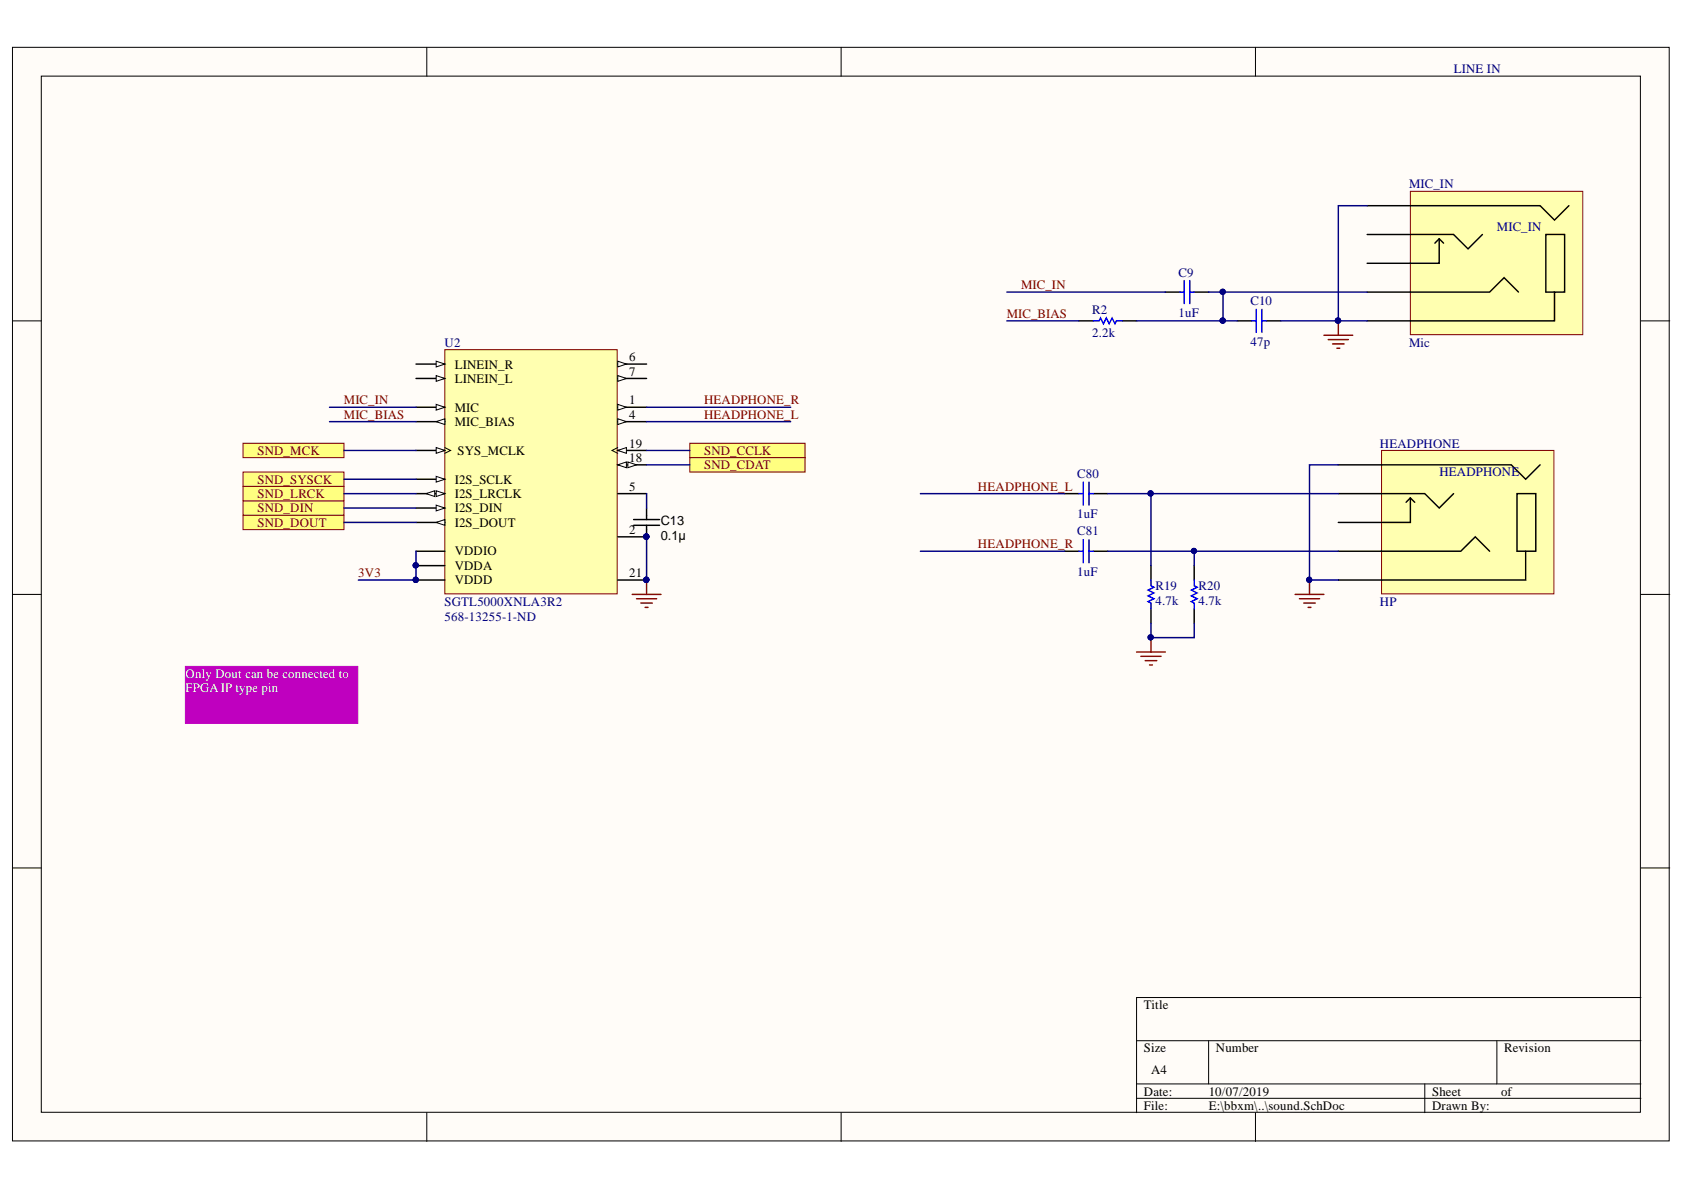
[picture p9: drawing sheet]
<svg xmlns="http://www.w3.org/2000/svg" width="297mm" height="210mm" viewBox="0 0 297 210" stroke-linecap="round" stroke-linejoin="round" font-family="sans-serif">
<defs><g id="words">
<g font-size="2.3" fill="#000080">
<text x="256.4" y="12.9">LINE IN</text>
<text x="248.6" y="33.2">MIC_IN</text>
<text x="264" y="40.8">MIC_IN</text>
<text x="207.9" y="48.8">C9</text>
<text x="220.6" y="53.8">C10</text>
<text x="192.6" y="55.4">R2</text>
<text x="192.6" y="59.4">2.2k</text>
<text x="207.9" y="55.9">1uF</text>
<text x="78.4" y="61.2">U2</text>
<text x="220.6" y="60.9">47p</text>
<text x="248.6" y="61.2">Mic</text>
<text x="243.4" y="78.9">HEADPHONE</text>
<text x="190" y="84.3">C80</text>
<text x="253.9" y="84">HEADPHONE</text>
<text x="190" y="91.4">1uF</text>
<text x="190" y="94.4">C81</text>
<text x="190" y="101.5">1uF</text>
<text x="78.4" y="106.9">SGTL5000XNLA3R2</text>
<text x="203.8" y="104.1">R19</text>
<text x="203.8" y="106.7">4.7k</text>
<text x="211.4" y="104.1">R20</text>
<text x="211.4" y="106.7">4.7k</text>
<text x="243.4" y="106.9">HP</text>
<text x="78.4" y="109.5">568-13255-1-ND</text>
</g>
<g font-size="2.3" fill="#800000">
<text x="180.1" y="51.1">MIC_IN</text>
<text x="177.6" y="56.1">MIC_BIAS</text>
<text x="60.7" y="71.3">MIC_IN</text>
<text x="124.2" y="71.3">HEADPHONE_R</text>
<text x="60.7" y="73.9">MIC_BIAS</text>
<text x="124.2" y="73.9">HEADPHONE_L</text>
<text x="45.4" y="80.2">SND_MCK</text>
<text x="124.2" y="80.2">SND_CCLK</text>
<text x="124.2" y="82.8">SND_CDAT</text>
<text x="45.4" y="85.3">SND_SYSCK</text>
<text x="45.4" y="87.8">SND_LRCK</text>
<text x="172.5" y="86.6">HEADPHONE_L</text>
<text x="45.4" y="92.9">SND_DOUT</text>
<text x="45.4" y="90.4">SND_DIN</text>
<text x="63.2" y="101.8">3V3</text>
<text x="172.5" y="96.7">HEADPHONE_R</text>
</g>
<g font-size="2.3">
<text x="80.2" y="65">LINEIN_R</text>
<text x="111" y="63.7">6</text>
<text x="80.2" y="67.5">LINEIN_L</text>
<text x="111" y="71.3">1</text>
<text x="111" y="66.3">7</text>
<text x="80.2" y="72.6">MIC</text>
<text x="80.2" y="75.1">MIC_BIAS</text>
<text x="111" y="73.9">4</text>
<text x="80.7" y="80.2">SYS_MCLK</text>
<text x="111" y="81.5">18</text>
<text x="111" y="78.9">19</text>
<text x="80.2" y="87.8">I2S_LRCLK</text>
<text x="80.2" y="85.3">I2S_SCLK</text>
<text x="111" y="86.6">5</text>
<text x="80.2" y="92.9">I2S_DOUT</text>
<text x="80.2" y="90.4">I2S_DIN</text>
<text x="111" y="94.2">2</text>
<text x="116.6" y="95.3">0.1µ</text>
<text x="116.6" y="92.6">C13</text>
<text x="80.2" y="100.5">VDDA</text>
<text x="80.2" y="98">VDDIO</text>
<text x="111" y="101.8">21</text>
<text x="80.2" y="103">VDDD</text>
<text x="201.8" y="178">Title</text>
<text x="201.8" y="185.6">Size</text>
<text x="214.5" y="185.6">Number</text>
<text x="265.3" y="185.6">Revision</text>
<text x="203" y="189.4">A4</text>
<text x="201.8" y="193.2">Date:</text>
<text x="201.8" y="195.8">File:</text>
<text x="213.2" y="193.2">10/07/2019</text>
<text x="213.2" y="195.8">E:\bbxm\..\sound.SchDoc</text>
<text x="252.6" y="193.2">Sheet</text>
<text x="252.6" y="195.8">Drawn By:</text>
<text x="264.8" y="193.2">of</text>
</g>
<g font-size="2.3" fill="#fff">
<text x="32.7" y="119.6">Only Dout can be connected to</text>
<text x="32.7" y="122.1">FPGA IP type pin</text>
</g>
</g></defs>
<g fill="#fffcf8" stroke="#000" stroke-width=".18">
<path d="M2.2 8.3h292.2v192.9h-292.2z"/>
<path d="M7.3 13.4h282v182.8h-282z"/>
</g>
<g fill="none" stroke="#000" stroke-width=".18">
<path d="M75.3 8.3v5.1M148.4 8.3v5.1M221.4 8.3v5.1M2.2 56.6h5.1M289.4 56.6h5.1M2.2 104.8h5.1M289.4 104.8h5.1M2.2 153.1h5.1M289.4 153.1h5.1M289.4 176h-88.9v20.3M75.3 196.3v5M148.4 196.3v5"/>
<path d="M200.5 183.6h88.9M200.5 191.2h88.9M200.5 193.7h88.9M213.2 183.6v7.6M221.4 196.3v5M251.3 191.2v5.1M264 183.6v7.6"/>
</g>
<path d="M243.7 79.5h30.4v25.2h-30.4z" fill="#ffffb0" stroke="#800000" stroke-width=".18"/>
<path d="M236.1 97.2h21.6l2.5-2.5 2.6 2.5M236.1 87.1h15.2l2.6 2.5 2.5-2.5M236.1 82h30.5l2.5 2.5 2.6-2.5M248.8 87.8v4.4h-12.7M248.8 87.8l-.8 .8M248.8 87.8l.7 .8M269.1 97.2h-1.5v-10.1h3.3v10.1h-1.8v5.1h-33" fill="none" stroke="#000" stroke-width=".26"/>
<g fill="none" stroke="#800000" stroke-width=".26">
<path d="M111.5 104.8h5.1M112.3 105.6h3.5M113 106.4h2.1M113.8 107.1h.5M114 102.3v2.5M200.5 115h5.1M201.2 115.8h3.6M202 116.5h2M202.8 117.3h.5M203 112.5v2.5M228.4 104.8h5.1M229.2 105.6h3.6"/>
<path d="M230 106.4h2M230.7 107.1h.5M231 102.3v2.5"/>
</g>
<g fill="#000080" stroke="#000080" stroke-width=".18">
<circle cx="114" cy="102.3" r=".46"/>
<circle cx="203" cy="112.4" r=".46"/>
<circle cx="230.9" cy="102.3" r=".46"/>
</g>
<path d="M32.7 117.5h30.4v10.1h-30.4z" fill="#bf00bf" stroke="#bf00bf" stroke-width=".18"/>
<g fill="#ffff80" stroke="#800000" stroke-width=".18">
<path d="M42.9 90.9h17.8v2.5h-17.8z" fill-rule="evenodd"/>
<path d="M42.9 88.3h17.8v2.6h-17.8z" fill-rule="evenodd"/>
<path d="M42.9 83.3h17.8v2.5h-17.8z" fill-rule="evenodd"/>
<path d="M42.9 78.2h17.8v2.5h-17.8z" fill-rule="evenodd"/>
<path d="M42.9 85.8h17.8v2.5h-17.8z" fill-rule="evenodd"/>
</g>
<path d="M187.8 87.1h2.5M187.8 97.2h2.5M192.9 87.1h2.5M192.9 97.2h2.5M203 99.8v2.5M210.6 99.8v2.5M203 107.4v2.5M210.6 107.4v2.5" fill="none" stroke="#000" stroke-width=".26"/>
<path d="M190.3 87.1h.8M190.3 97.2h.8M191.1 85v4.1M191.1 95.2v4.1M192.1 85v4.1M192.1 95.2v4.1M192.1 87.1h.8M192.1 97.2h.8M203 102.3v1l.5 .3-1 .5 1 .5-1 .5 1 .5-1 .5 .5 .3v1M210.6 102.3v1l.6 .3-1.1 .5 1.1 .5-1.1 .5 1.1 .5-1.1 .5 .5 .3v1" fill="none" stroke="#00f" stroke-width=".26"/>
<path d="M78.5 61.7h30.4v43h-30.4z" fill="#ffffb0" stroke="#800000" stroke-width=".18"/>
<path d="M109 71.8h5" fill="none" stroke="#000" stroke-width=".26"/>
<path d="M109 71.3l1.5 .5-1.5 .5z" fill="#fffcf8"/>
<path d="M109 71.3l1.5 .5-1.5 .5z" fill="none" stroke="#000" stroke-width=".18"/>
<path d="M109 74.4h5M73.4 99.8h5.1M109 94.7h5" fill="none" stroke="#000" stroke-width=".26"/>
<g fill="#000080" stroke="#000080" stroke-width=".18">
<circle cx="114" cy="94.7" r=".46"/>
<circle cx="73.3" cy="99.7" r=".46"/>
</g>
<path d="M109 73.9l1.5 .5-1.5 .5z" fill="#fffcf8"/>
<path d="M109 73.9l1.5 .5-1.5 .5z" fill="none" stroke="#000" stroke-width=".18"/>
<path d="M109 64.2h5M109 87.1h5" fill="none" stroke="#000" stroke-width=".26"/>
<path d="M109 63.7l1.5 .5-1.5 .5z" fill="#fffcf8"/>
<path d="M109 63.7l1.5 .5-1.5 .5z" fill="none" stroke="#000" stroke-width=".18"/>
<path d="M109 66.8h5" fill="none" stroke="#000" stroke-width=".26"/>
<path d="M109 66.2l1.5 .6-1.5 .5z" fill="#fffcf8"/>
<path d="M109 66.2l1.5 .6-1.5 .5z" fill="none" stroke="#000" stroke-width=".18"/>
<path d="M73.4 64.2h5.1" fill="none" stroke="#000" stroke-width=".26"/>
<path d="M76.9 63.7l1.6 .5-1.6 .5z" fill="#fffcf8"/>
<path d="M76.9 63.7l1.6 .5-1.6 .5z" fill="none" stroke="#000" stroke-width=".18"/>
<path d="M73.4 66.8h5.1" fill="none" stroke="#000" stroke-width=".26"/>
<path d="M76.9 66.2l1.6 .6-1.6 .5z" fill="#fffcf8"/>
<path d="M76.9 66.2l1.6 .6-1.6 .5z" fill="none" stroke="#000" stroke-width=".18"/>
<path d="M73.4 71.8h5.1" fill="none" stroke="#000" stroke-width=".26"/>
<path d="M76.9 71.3l1.6 .5-1.6 .5z" fill="#fffcf8"/>
<path d="M76.9 71.3l1.6 .5-1.6 .5z" fill="none" stroke="#000" stroke-width=".18"/>
<path d="M73.4 74.4h5.1" fill="none" stroke="#000" stroke-width=".26"/>
<path d="M76.9 74.4l1.6-.5v1z" fill="#fffcf8"/>
<path d="M76.9 74.4l1.6-.5v1zM78.5 78.9l1 .6-1 .5" fill="none" stroke="#000" stroke-width=".18"/>
<path d="M73.4 79.5h5.1M73.4 97.2h5.1" fill="none" stroke="#000" stroke-width=".26"/>
<path d="M76.9 78.9l1.6 .6-1.6 .5z" fill="#fffcf8"/>
<path d="M76.9 78.9l1.6 .6-1.6 .5z" fill="none" stroke="#000" stroke-width=".18"/>
<path d="M73.4 87.1h5.1" fill="none" stroke="#000" stroke-width=".26"/>
<path d="M76.9 86.6l1.6 .5-1.6 .5z" fill="#fffcf8"/>
<path d="M76.9 86.6l1.6 .5-1.6 .5z" fill="none" stroke="#000" stroke-width=".18"/>
<path d="M75.2 87.1l1.5-.5v1z" fill="#fffcf8"/>
<path d="M75.2 87.1l1.5-.5v1z" fill="none" stroke="#000" stroke-width=".18"/>
<path d="M73.4 84.5h5.1" fill="none" stroke="#000" stroke-width=".26"/>
<path d="M76.9 84l1.6 .5-1.6 .5z" fill="#fffcf8"/>
<path d="M76.9 84l1.6 .5-1.6 .5z" fill="none" stroke="#000" stroke-width=".18"/>
<path d="M73.4 92.2h5.1" fill="none" stroke="#000" stroke-width=".26"/>
<path d="M76.9 92.2l1.6-.6v1.1z" fill="#fffcf8"/>
<path d="M76.9 92.2l1.6-.6v1.1z" fill="none" stroke="#000" stroke-width=".18"/>
<path d="M73.4 89.6h5.1" fill="none" stroke="#000" stroke-width=".26"/>
<path d="M76.9 89.1l1.6 .5-1.6 .5z" fill="#fffcf8"/>
<path d="M76.9 89.1l1.6 .5-1.6 .5z" fill="none" stroke="#000" stroke-width=".18"/>
<path d="M109 82h5" fill="none" stroke="#000" stroke-width=".26"/>
<path d="M109 82l1.5-.5v1z" fill="#fffcf8"/>
<path d="M109 82l1.5-.5v1z" fill="none" stroke="#000" stroke-width=".18"/>
<path d="M110.7 81.5l1.6 .5-1.6 .5z" fill="#fffcf8"/>
<path d="M109 78.9l-1.1 .6 1.1 .5M110.7 81.5l1.6 .5-1.6 .5z" fill="none" stroke="#000" stroke-width=".18"/>
<path d="M109 79.5h5" fill="none" stroke="#000" stroke-width=".26"/>
<path d="M109 79.5l1.5-.6v1.1z" fill="#fffcf8"/>
<path d="M109 79.5l1.5-.6v1.1z" fill="none" stroke="#000" stroke-width=".18"/>
<path d="M73.4 102.3h5.1M109 102.3h5" fill="none" stroke="#000" stroke-width=".26"/>
<g fill="#000080" stroke="#000080" stroke-width=".18">
<circle cx="73.3" cy="102.3" r=".46"/>
<circle cx="114" cy="102.3" r=".46"/>
<circle cx="114" cy="94.7" r=".46"/>
<circle cx="73.3" cy="99.7" r=".46"/>
</g>
<g fill="#ffff80" stroke="#800000" stroke-width=".18">
<path d="M121.7 78.2h20.3v2.5h-20.3z" fill-rule="evenodd"/>
<path d="M121.7 80.7h20.3v2.6h-20.3z" fill-rule="evenodd"/>
</g>
<path d="M248.8 33.7h30.4v25.3h-30.4z" fill="#ffffb0" stroke="#800000" stroke-width=".18"/>
<g fill="none" stroke="#000" stroke-width=".26">
<path d="M241.2 36.3h30.5l2.5 2.5 2.5-2.5M190.3 56.6h2.6M197.9 56.6h2.6M205.6 51.5h2.5M210.6 51.5h2.6M218.3 56.6h2.5M223.4 56.6h2.5M241.2 51.5h21.6l2.5-2.5 2.5 2.5M241.2 41.4h15.2l2.5 2.5 2.6-2.5M253.9 42.1v4.3h-12.7M253.9 42.1l-.8 .8M253.9 42.1l.7 .8"/>
<path d="M274.2 51.5h-1.5v-10.1h3.3v10.1h-1.8v5.1h-33M111.8 92.7h4.5M111.8 91.6h4.5M114 89.6v2M114 92.7v2"/>
</g>
<g fill="#000080" stroke="#000080" stroke-width=".18">
<circle cx="114" cy="94.7" r=".46"/>
<circle cx="236" cy="56.5" r=".46"/>
<circle cx="230.9" cy="102.3" r=".46"/>
<circle cx="210.6" cy="97.2" r=".46"/>
<circle cx="203" cy="87" r=".47"/>
<circle cx="203" cy="112.4" r=".46"/>
<circle cx="73.3" cy="99.7" r=".46"/>
<circle cx="73.3" cy="102.3" r=".46"/>
<circle cx="114" cy="102.3" r=".46"/>
<circle cx="215.7" cy="51.5" r=".46"/>
<circle cx="215.7" cy="56.5" r=".46"/>
</g>
<path d="M192.9 56.6h1l.2-.5 .5 1 .5-1 .5 1 .6-1 .5 1 .2-.5h1M208.1 51.5h.8M208.9 49.5v4.1M209.9 49.5v4.1M209.9 51.5h.7M220.8 56.6h.8M221.6 54.6v4M222.6 54.6v4M222.6 56.6h.8" fill="none" stroke="#00f" stroke-width=".26"/>
<path d="M233.5 59.1h5.1M234.3 59.9h3.5M236.1 56.6v2.5M235 60.7h2.1M235.8 61.4h.5" fill="none" stroke="#800000" stroke-width=".26"/>
<g fill="none" stroke="#000080" stroke-width=".26">
<path d="M241.2 36.3h-5.1v20.3M177.6 56.6h12.7M177.6 51.5h28M200.5 56.6h17.8M213.2 51.5h28M215.7 51.5v5.1M225.9 56.6h15.3M58.1 71.8h15.3M58.1 74.4h15.3M60.7 79.5h12.7M114 79.5h7.7M114 71.8h25.5"/>
<path d="M114 74.4h25.5M60.7 87.1h12.7M60.7 84.5h12.7M60.7 89.6h12.7M60.7 92.2h12.7M73.4 97.2v5.1h-10.2M114 87.1v2.5M114 94.7v7.6M114 82h7.7M162.3 87.1h25.5M162.3 97.2h25.5M195.4 87.1h40.7"/>
<path d="M195.4 97.2h40.7M203 87.1v12.7M210.6 97.2v2.6M236.1 82h-5.1v20.3h5.1M203 109.9v2.6h7.6v-2.6"/>
</g>
<use href="#words"/>
</svg>
